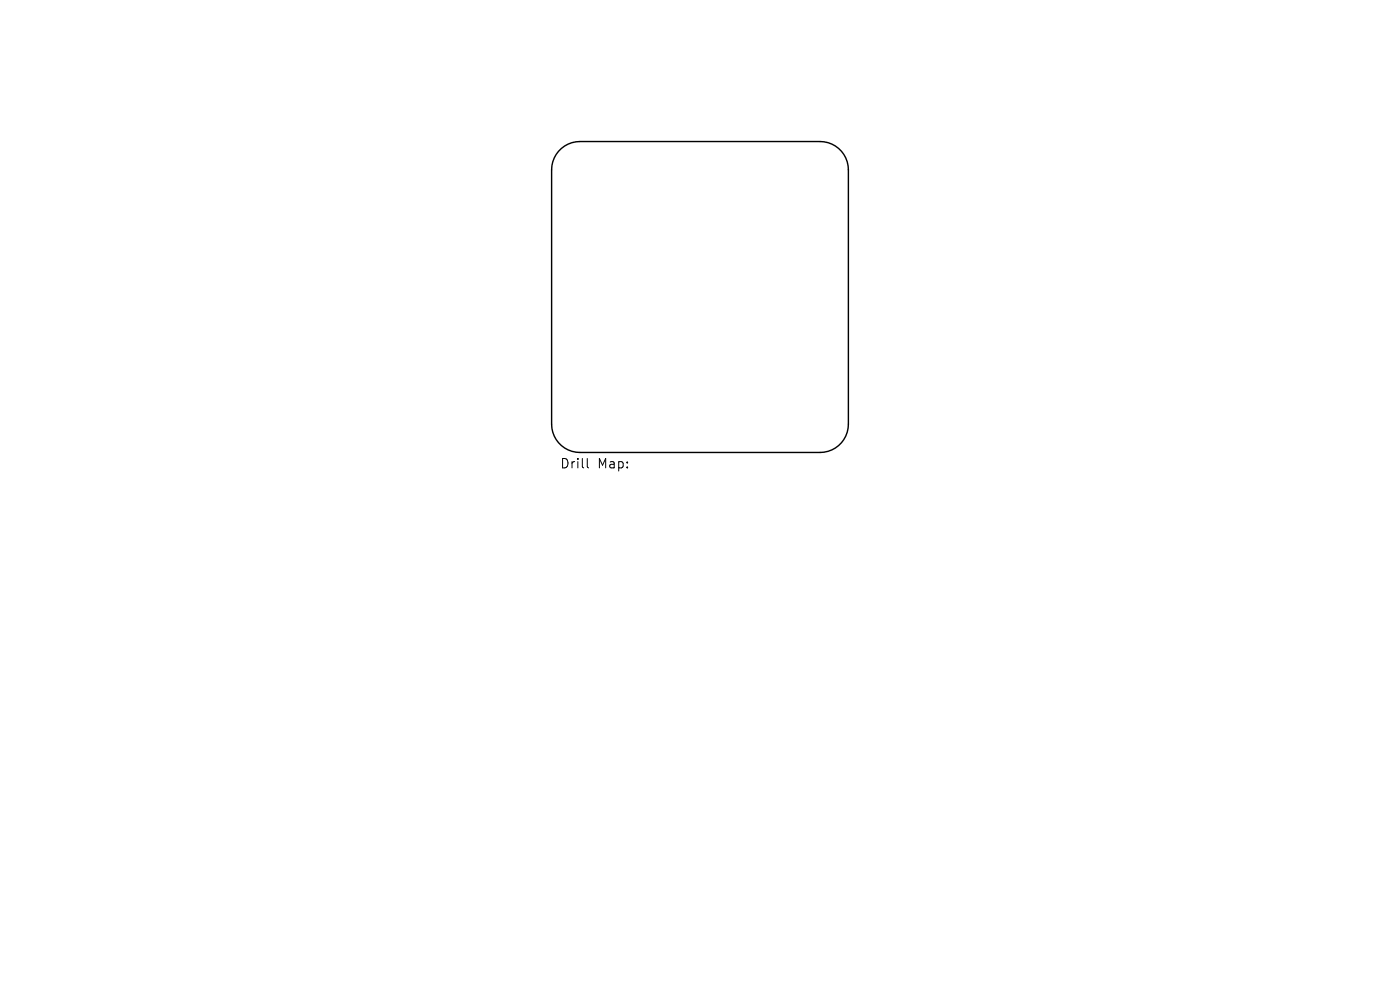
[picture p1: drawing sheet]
<svg xmlns="http://www.w3.org/2000/svg" width="297mm" height="210mm" viewBox="0 0 297 210" stroke-linecap="round" stroke-linejoin="round" font-family="sans-serif">
<defs><g id="words">
<g font-size="2.8">
<text x="118.9" y="99.6">Drill</text>
<text x="126.8" y="99.6">Map:</text>
</g>
</g></defs>
<path d="M119.1 31.5a6 6 0 0 1 3.9-1.5h51a6 6 0 0 1 6 6v54a6 6 0 0 1-6 6h-51a6 6 0 0 1-6-6v-54a6 6 0 0 1 2.1-4.5z" fill="none" stroke="#000" stroke-width=".3"/>
<path d="M124.6 97.3v1.7l.3 .3" fill="none" stroke="#000" stroke-width=".21"/>
<use href="#words"/>
</svg>
